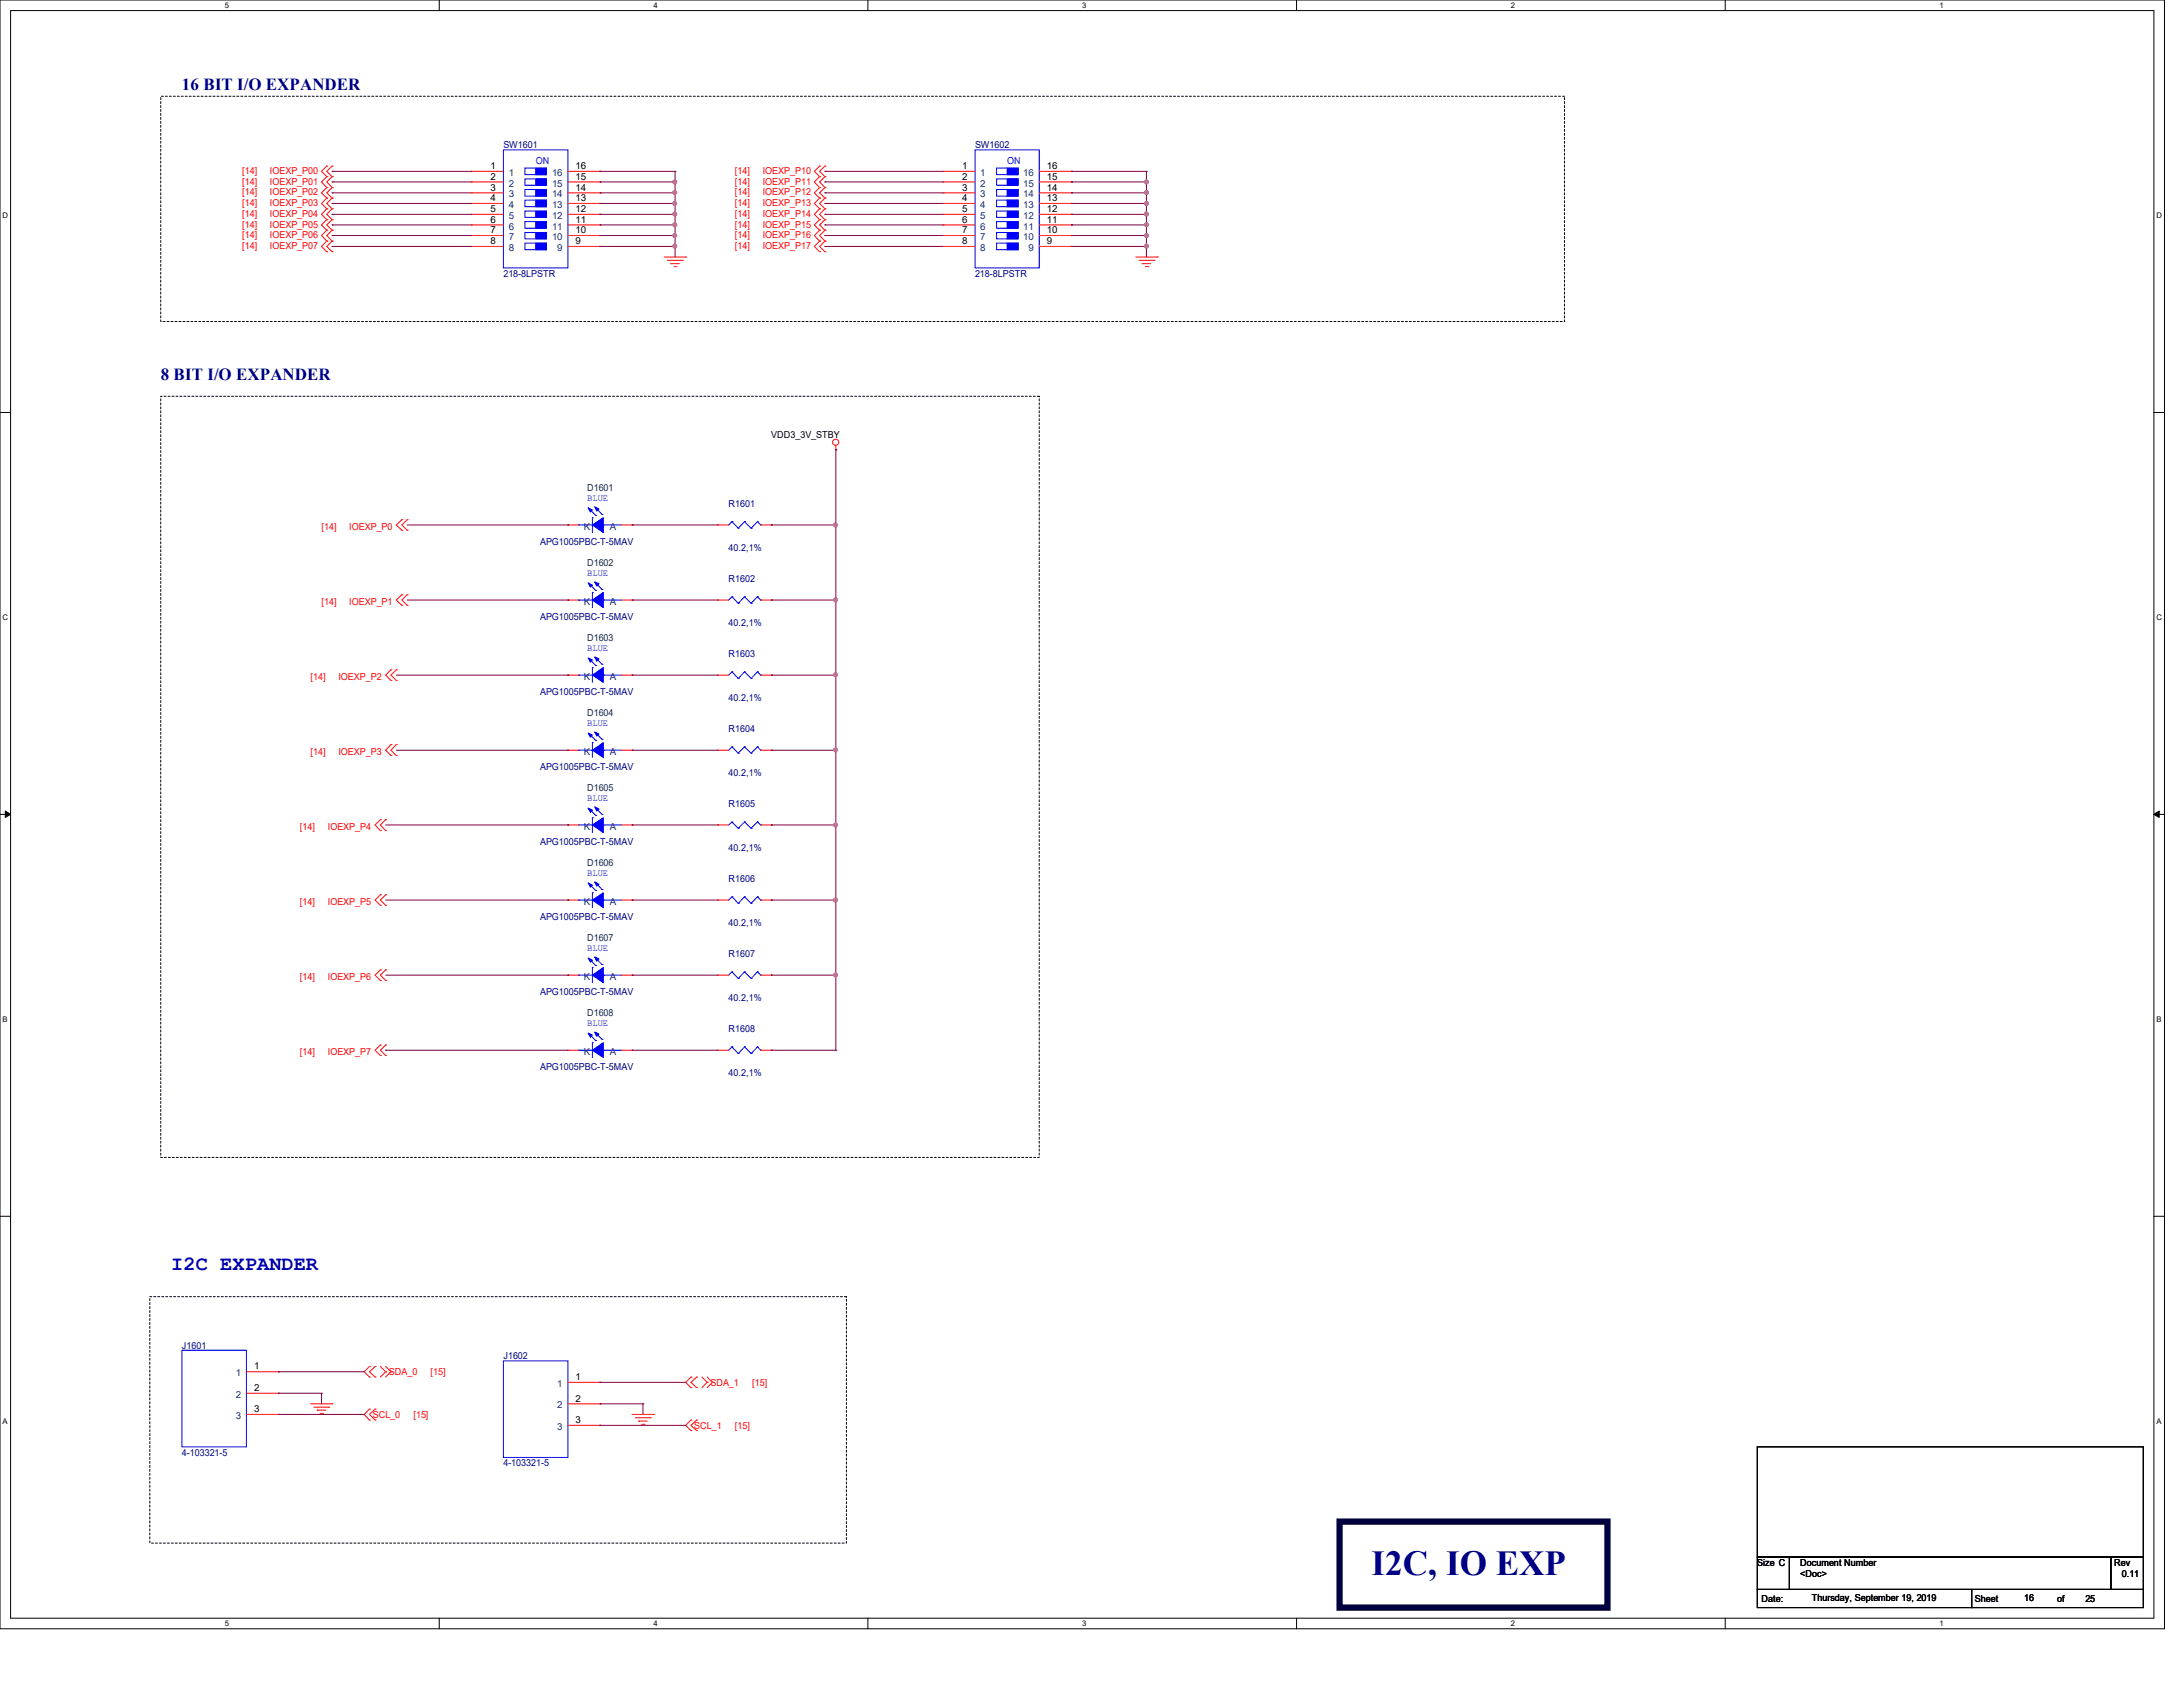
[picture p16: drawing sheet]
<svg xmlns="http://www.w3.org/2000/svg" width="279mm" height="216mm" viewBox="0 0 279 216" stroke-linecap="round" stroke-linejoin="round" font-family="sans-serif">
<defs><g id="words">
<text font-size="4.5" fill="#000080" x="175.6" y="201.6">I2C, IO EXP</text>
<text font-size="2.6" fill="#0000a0" x="21.9" y="162.6">I2C EXPANDER</text>
<g font-size="2.2" fill="#000080">
<text x="23.3" y="11.6">16 BIT I/O EXPANDER</text>
<text x="20.6" y="48.6">8 BIT I/O EXPANDER</text>
</g>
<g font-size="1.2" fill="#f00">
<text x="31" y="23.6">[14]</text>
<text x="31" y="22.3">[14]</text>
<text x="34.5" y="23.6">IOEXP_P01</text>
<text x="34.5" y="22.3">IOEXP_P00</text>
<text x="94.1" y="22.3">[14]</text>
<text x="94.1" y="23.6">[14]</text>
<text x="97.6" y="22.3">IOEXP_P10</text>
<text x="97.6" y="23.6">IOEXP_P11</text>
<text x="31" y="26.4">[14]</text>
<text x="31" y="25">[14]</text>
<text x="31" y="27.7">[14]</text>
<text x="31" y="29.1">[14]</text>
<text x="34.5" y="26.4">IOEXP_P03</text>
<text x="34.5" y="25">IOEXP_P02</text>
<text x="34.5" y="27.7">IOEXP_P04</text>
<text x="34.5" y="29.1">IOEXP_P05</text>
<text x="94.1" y="25">[14]</text>
<text x="94.1" y="26.4">[14]</text>
<text x="94.1" y="27.7">[14]</text>
<text x="94.1" y="29.1">[14]</text>
<text x="97.6" y="25">IOEXP_P12</text>
<text x="97.6" y="26.4">IOEXP_P13</text>
<text x="97.6" y="27.7">IOEXP_P14</text>
<text x="97.6" y="29.1">IOEXP_P15</text>
<text x="31" y="31.8">[14]</text>
<text x="31" y="30.5">[14]</text>
<text x="34.5" y="31.8">IOEXP_P07</text>
<text x="34.5" y="30.5">IOEXP_P06</text>
<text x="94.1" y="30.5">[14]</text>
<text x="94.1" y="31.8">[14]</text>
<text x="97.6" y="30.5">IOEXP_P16</text>
<text x="97.6" y="31.8">IOEXP_P17</text>
<text x="41.1" y="67.8">[14]</text>
<text x="44.7" y="67.8">IOEXP_P0</text>
<text x="41.1" y="77.4">[14]</text>
<text x="44.7" y="77.4">IOEXP_P1</text>
<text x="39.8" y="87">[14]</text>
<text x="43.3" y="87">IOEXP_P2</text>
<text x="39.8" y="96.6">[14]</text>
<text x="43.3" y="96.6">IOEXP_P3</text>
<text x="38.4" y="106.2">[14]</text>
<text x="42" y="106.2">IOEXP_P4</text>
<text x="38.4" y="115.8">[14]</text>
<text x="42" y="115.8">IOEXP_P5</text>
<text x="38.4" y="125.4">[14]</text>
<text x="42" y="125.4">IOEXP_P6</text>
<text x="38.4" y="135">[14]</text>
<text x="42" y="135">IOEXP_P7</text>
<text x="49.8" y="176">SDA_0</text>
<text x="55.1" y="176">[15]</text>
<text x="90.9" y="177.4">SDA_1</text>
<text x="96.3" y="177.4">[15]</text>
<text x="47.7" y="181.5">SCL_0</text>
<text x="52.9" y="181.5">[15]</text>
<text x="88.9" y="182.9">SCL_1</text>
<text x="94.1" y="182.9">[15]</text>
</g>
<g font-size="1.2">
<text x="62.8" y="21.6">1</text>
<text x="62.8" y="23">2</text>
<text x="73.7" y="23">15</text>
<text x="73.7" y="21.6">16</text>
<text x="123.1" y="21.6">1</text>
<text x="123.1" y="23">2</text>
<text x="134" y="23">15</text>
<text x="134" y="21.6">16</text>
<text x="62.8" y="24.4">3</text>
<text x="62.8" y="25.7">4</text>
<text x="62.8" y="27.1">5</text>
<text x="62.8" y="28.5">6</text>
<text x="62.8" y="29.8">7</text>
<text x="73.7" y="29.8">10</text>
<text x="73.7" y="28.5">11</text>
<text x="73.7" y="27.1">12</text>
<text x="73.7" y="25.7">13</text>
<text x="73.7" y="24.4">14</text>
<text x="123.1" y="24.4">3</text>
<text x="123.1" y="25.7">4</text>
<text x="123.1" y="27.1">5</text>
<text x="123.1" y="28.5">6</text>
<text x="123.1" y="29.8">7</text>
<text x="134" y="29.8">10</text>
<text x="134" y="28.5">11</text>
<text x="134" y="27.1">12</text>
<text x="134" y="25.7">13</text>
<text x="134" y="24.4">14</text>
<text x="62.8" y="31.2">8</text>
<text x="73.7" y="31.2">9</text>
<text x="123.1" y="31.2">8</text>
<text x="134" y="31.2">9</text>
<text x="98.7" y="56">VDD3_3V_STBY</text>
<text x="32.5" y="175.3">1</text>
<text x="32.5" y="178">2</text>
<text x="73.7" y="176.6">1</text>
<text x="73.7" y="179.4">2</text>
<text x="32.5" y="180.7">3</text>
<text x="73.7" y="182.1">3</text>
<text x="224.9" y="200.4">Size C</text>
<text x="230.4" y="200.4">Document Number</text>
<text x="230.4" y="201.8">&lt;Doc&gt;</text>
<text x="270.6" y="200.4">Rev</text>
<text x="271.6" y="201.8">0.11</text>
<text x="225.5" y="205.1">Date:</text>
<text x="231.9" y="204.9">Thursday, September 19, 2019</text>
<text x="252.8" y="205.1">Sheet</text>
<text x="259.1" y="204.9">16</text>
<text x="263.3" y="205.1">of</text>
<text x="266.9" y="205.1">25</text>
</g>
<g font-size="1.2" fill="#000080">
<text x="64.4" y="19">SW1601</text>
<text x="124.8" y="19">SW1602</text>
<text x="64.4" y="35.4">218-8LPSTR</text>
<text x="124.8" y="35.4">218-8LPSTR</text>
<text x="93.3" y="64.9">R1601</text>
<text x="69.1" y="69.7">APG1005PBC-T-5MAV</text>
<text x="93.3" y="70.5">40.2,1%</text>
<text x="93.3" y="74.5">R1602</text>
<text x="69.1" y="79.3">APG1005PBC-T-5MAV</text>
<text x="93.3" y="80.1">40.2,1%</text>
<text x="69.1" y="88.9">APG1005PBC-T-5MAV</text>
<text x="93.3" y="84.1">R1603</text>
<text x="93.3" y="89.7">40.2,1%</text>
<text x="93.3" y="93.7">R1604</text>
<text x="69.1" y="98.5">APG1005PBC-T-5MAV</text>
<text x="93.3" y="99.3">40.2,1%</text>
<text x="93.3" y="103.3">R1605</text>
<text x="69.1" y="108.1">APG1005PBC-T-5MAV</text>
<text x="93.3" y="108.9">40.2,1%</text>
<text x="93.3" y="112.9">R1606</text>
<text x="69.1" y="117.7">APG1005PBC-T-5MAV</text>
<text x="93.3" y="118.5">40.2,1%</text>
<text x="93.3" y="122.5">R1607</text>
<text x="69.1" y="127.3">APG1005PBC-T-5MAV</text>
<text x="93.3" y="128.1">40.2,1%</text>
<text x="69.1" y="136.9">APG1005PBC-T-5MAV</text>
<text x="93.3" y="132.1">R1608</text>
<text x="93.3" y="137.8">40.2,1%</text>
<text x="23.3" y="172.6">J1601</text>
<text x="64.4" y="173.9">J1602</text>
<text x="23.3" y="186.3">4-103321-5</text>
<text x="64.4" y="187.7">4-103321-5</text>
</g>
<g font-size="1.2" fill="#004080">
<text x="65.1" y="22.5">1</text>
<text x="65.1" y="23.9">2</text>
<text x="70.7" y="23.9">15</text>
<text x="70.7" y="22.5">16</text>
<text x="125.5" y="22.5">1</text>
<text x="125.5" y="23.9">2</text>
<text x="131" y="23.9">15</text>
<text x="131" y="22.5">16</text>
<text x="65.1" y="25.3">3</text>
<text x="65.1" y="26.6">4</text>
<text x="65.1" y="28">5</text>
<text x="65.1" y="29.4">6</text>
<text x="70.7" y="29.4">11</text>
<text x="70.7" y="28">12</text>
<text x="70.7" y="26.6">13</text>
<text x="70.7" y="25.3">14</text>
<text x="125.5" y="25.3">3</text>
<text x="125.5" y="26.6">4</text>
<text x="125.5" y="28">5</text>
<text x="125.5" y="29.4">6</text>
<text x="131" y="29.4">11</text>
<text x="131" y="28">12</text>
<text x="131" y="26.6">13</text>
<text x="131" y="25.3">14</text>
<text x="65.1" y="30.7">7</text>
<text x="65.1" y="32.1">8</text>
<text x="70.7" y="30.7">10</text>
<text x="71.3" y="32.1">9</text>
<text x="125.5" y="30.7">7</text>
<text x="125.5" y="32.1">8</text>
<text x="131" y="30.7">10</text>
<text x="131.7" y="32.1">9</text>
<text x="74.7" y="67.8">K</text>
<text x="78.1" y="67.8">A</text>
<text x="74.7" y="77.4">K</text>
<text x="78.1" y="77.4">A</text>
<text x="74.7" y="87">K</text>
<text x="78.1" y="87">A</text>
<text x="74.7" y="96.6">K</text>
<text x="78.1" y="96.6">A</text>
<text x="74.7" y="106.2">K</text>
<text x="78.1" y="106.2">A</text>
<text x="74.7" y="115.8">K</text>
<text x="78.1" y="115.8">A</text>
<text x="74.7" y="125.4">K</text>
<text x="78.1" y="125.4">A</text>
<text x="74.7" y="135">K</text>
<text x="78.1" y="135">A</text>
<text x="30.2" y="176.1">1</text>
<text x="30.2" y="178.9">2</text>
<text x="71.3" y="177.5">1</text>
<text x="30.2" y="181.6">3</text>
<text x="71.3" y="180.3">2</text>
<text x="71.3" y="183">3</text>
</g>
<g font-size="1.2" fill="#00f">
<text x="68.6" y="21">ON</text>
<text x="128.9" y="21">ON</text>
<text x="75.1" y="64.1">BLUE</text>
<text x="75.1" y="73.7">BLUE</text>
<text x="75.1" y="83.3">BLUE</text>
<text x="75.1" y="92.9">BLUE</text>
<text x="75.1" y="102.5">BLUE</text>
<text x="75.1" y="112.1">BLUE</text>
<text x="75.1" y="121.7">BLUE</text>
<text x="75.1" y="131.3">BLUE</text>
</g>
<g font-size="1.2" fill="#004040">
<text x="75.1" y="62.9">D1601</text>
<text x="75.1" y="72.4">D1602</text>
<text x="75.1" y="82">D1603</text>
<text x="75.1" y="91.7">D1604</text>
<text x="75.1" y="101.3">D1605</text>
<text x="75.1" y="110.9">D1606</text>
<text x="75.1" y="120.4">D1607</text>
<text x="75.1" y="130">D1608</text>
</g>
<g font-size="1">
<text x="28.8" y="1">5</text>
<text x="83.7" y="1">4</text>
<text x="138.5" y="1">3</text>
<text x="193.4" y="1">2</text>
<text x="248.2" y="1">1</text>
<text x=".3" y="27.9">D</text>
<text x="276" y="27.9">D</text>
<text x=".3" y="79.4">C</text>
<text x="276" y="79.4">C</text>
<text x=".3" y="130.8">B</text>
<text x="276" y="130.8">B</text>
<text x=".3" y="182.2">A</text>
<text x="276" y="182.2">A</text>
<text x="28.8" y="208.1">5</text>
<text x="83.7" y="208.1">4</text>
<text x="138.5" y="208.1">3</text>
<text x="193.4" y="208.1">2</text>
<text x="248.2" y="208.1">1</text>
</g>
</g></defs>
<path d="M0 0h277v208.4h-277zM1.4 1.4h274.3v205.7h-274.3z" fill="none" stroke="#000" stroke-width=".13"/>
<g fill="#fff">
<path d="M28.8 .1h.5v1.1h-.5z"/>
<path d="M28.8 207.2h.5v1.1h-.5z"/>
</g>
<path d="M56.2 0v1.4M56.2 207.1v1.3" fill="none" stroke="#000" stroke-width=".13"/>
<g fill="#fff">
<path d="M83.7 .1h.5v1.1h-.5z"/>
<path d="M83.7 207.2h.5v1.1h-.5z"/>
</g>
<path d="M111.1 0v1.4M111.1 207.1v1.3" fill="none" stroke="#000" stroke-width=".13"/>
<g fill="#fff">
<path d="M138.5 .1h.6v1.1h-.6z"/>
<path d="M138.5 207.2h.6v1.1h-.6z"/>
</g>
<path d="M165.9 0v1.4M165.9 207.1v1.3" fill="none" stroke="#000" stroke-width=".13"/>
<g fill="#fff">
<path d="M193.4 .1h.5v1.1h-.5z"/>
<path d="M193.4 207.2h.5v1.1h-.5z"/>
</g>
<path d="M220.8 0v1.4M220.8 207.1v1.3" fill="none" stroke="#000" stroke-width=".13"/>
<g fill="#fff">
<path d="M248.2 .1h.6v1.1h-.6z"/>
<path d="M248.2 207.2h.6v1.1h-.6z"/>
<path d="M.3 27.1h.8v1.1h-.8z"/>
<path d="M276 27.1h.7v1.1h-.7z"/>
<path d="M.3 78.5h.8v1.1h-.8z"/>
<path d="M276 78.5h.7v1.1h-.7z"/>
</g>
<path d="M0 52.8h1.4M275.7 52.8h1.3" fill="none" stroke="#000" stroke-width=".13"/>
<g fill="#fff">
<path d="M.3 129.9h.7v1.1h-.7z"/>
<path d="M276 129.9h.6v1.1h-.6z"/>
</g>
<path d="M0 104.2h1.4M275.7 104.2h1.3" fill="none" stroke="#000" stroke-width=".13"/>
<path d="M.7 103.8l.7 .4-.7 .4zM275.7 104.2l.7-.4v.8z" fill="#000" stroke="#000" stroke-width=".13"/>
<g fill="#fff">
<path d="M.3 181.4h.7v1.1h-.7z"/>
<path d="M276 181.4h.6v1.1h-.6z"/>
</g>
<path d="M0 155.7h1.4M275.7 155.7h1.3M224.9 185.2h49.4v14.1h-49.4zM224.9 199.3h4.1v4.1h-4.1zM229 199.3h41.2v4.1h-41.2zM270.2 199.3h4.1v4.1h-4.1zM224.9 203.4h27.4v2.3h-27.4zM252.3 203.4h22v2.3h-22z" fill="none" stroke="#000" stroke-width=".13"/>
<path d="M20.6 12.3h179.6v28.8h-179.6zM20.6 50.7h112.4v97.4h-112.4zM19.2 165.9h89.1v31.6h-89.1z" fill="none" stroke="#000" stroke-width=".13" stroke-dasharray=".3 .3"/>
<path d="M171.4 194.7h34.3v11h-34.3z" fill="none" stroke="#000040" stroke-width=".8"/>
<g fill="none" stroke="#f00" stroke-width=".13">
<path d="M41.8 24h.1M41.8 22.6h.1M41.8 26.7h.1M41.8 25.4h.1M41.8 21.3h.1M41.8 28.1h.1M41.8 32.2h.1M41.8 30.9h.1M41.8 29.5h.1M41.8 22.6l-.7 .7 .7 .7M41.8 25.4l-.7 .6 .7 .7M41.8 21.3l-.7 .6 .7 .7"/>
<path d="M41.8 24l-.7 .7 .7 .7M41.8 26.7l-.7 .7 .7 .7M41.8 30.9l-.7 .6 .7 .7M41.8 29.5l-.7 .6 .7 .8M41.8 28.1l-.7 .7 .7 .7M42.5 24h.1M42.5 22.6h.1M42.5 26.7h.1M42.5 25.4h.1M42.5 21.3h.1M42.5 28.1h.1M42.5 32.2h.1"/>
<path d="M42.5 30.9h.1M42.5 29.5h.1M42.5 22.6l-.7 .7 .7 .7M42.5 25.4l-.7 .6 .7 .7M42.5 21.3l-.7 .6 .7 .7M42.5 24l-.7 .7 .7 .7M42.5 26.7l-.7 .7 .7 .7M42.5 30.9l-.7 .6 .7 .7M42.5 29.5l-.7 .6 .7 .8M42.5 28.1l-.7 .7 .7 .7M60.3 21.9h.1M60.3 23.3h.1"/>
<path d="M60.3 24.7h.1M60.3 26h.1M60.3 27.4h.1M60.3 28.8h.1M60.3 30.1h.1M60.3 31.5h.1M60.3 21.9h4.1M60.3 23.3h4.1M60.3 24.7h4.1M60.3 26h4.1M60.3 27.4h4.1M60.3 28.8h4.1"/>
<path d="M60.3 30.1h4.1M60.3 31.5h4.1M72.7 21.9h4.1M72.7 23.3h4.1M72.7 24.7h4.1M72.7 26h4.1M72.7 27.4h4.1M72.7 28.8h4.1M72.7 30.1h4.1M72.7 31.5h4.1M76.8 31.5h.1M76.8 30.1h.1"/>
<path d="M76.8 28.8h.1M76.8 27.4h.1M76.8 26h.1M76.8 24.7h.1M76.8 23.3h.1M76.8 21.9h.1M85 32.9h2.8M85.4 33.3h1.9M85.9 33.7h.1M85.9 33.7h1.1M86.3 34.1h.2M86.5 34.1h.1"/>
<path d="M87.3 33.3h.1M87.8 32.9h.1M104.9 22.6h.1M104.9 21.3h.1M104.9 24h.1M104.9 25.4h.1M104.9 26.7h.1M104.9 28.1h.1M104.9 29.5h.1M104.9 30.9h.1M104.9 32.2h.1M104.9 21.3l-.7 .6 .7 .7"/>
<path d="M104.9 22.6l-.7 .7 .7 .7M104.9 24l-.7 .7 .7 .7M104.9 25.4l-.7 .6 .7 .7M104.9 26.7l-.7 .7 .7 .7M104.9 28.1l-.7 .7 .7 .7M104.9 29.5l-.7 .6 .7 .8M104.9 30.9l-.7 .6 .7 .7M105.6 22.6h.1M105.6 21.3h.1M105.6 24h.1M105.6 25.4h.1M105.6 26.7h.1"/>
<path d="M105.6 28.1h.1M105.6 29.5h.1M105.6 30.9h.1M105.6 32.2h.1M105.6 21.3l-.7 .6 .7 .7M105.6 22.6l-.7 .7 .7 .7M105.6 24l-.7 .7 .7 .7M105.6 25.4l-.7 .6 .7 .7M105.6 26.7l-.7 .7 .7 .7M105.6 28.1l-.7 .7 .7 .7M105.6 29.5l-.7 .6 .7 .8M105.6 30.9l-.7 .6 .7 .7"/>
<path d="M120.7 21.9h.1M120.7 23.3h.1M120.7 24.7h.1M120.7 26h.1M120.7 27.4h.1M120.7 28.8h.1M120.7 30.1h.1M120.7 31.5h.1M120.7 21.9h4.1M120.7 23.3h4.1M120.7 24.7h4.1M120.7 26h4.1"/>
<path d="M120.7 27.4h4.1M120.7 28.8h4.1M120.7 30.1h4.1M120.7 31.5h4.1M133 21.9h4.2M133 23.3h4.2M133 24.7h4.2M133 26h4.2M133 27.4h4.2M133 28.8h4.2M133 30.1h4.2M133 31.5h4.2"/>
<path d="M137.2 31.5h.1M137.2 30.1h.1M137.2 28.8h.1M137.2 27.4h.1M137.2 26h.1M137.2 24.7h.1M137.2 23.3h.1M137.2 21.9h.1M145.4 32.9h2.7M145.8 33.3h1.9M146.2 33.7h.1M146.2 33.7h1.1"/>
<path d="M146.6 34.1h.3M146.9 34.1h.1M147.7 33.3h.1M148.1 32.9h.1M107 57.6h.1M107 57v.6M51.4 66.5h.1M51.4 67.9h.1M51.4 76.1h.1M51.4 77.5h.1M51.4 66.5l-.7 .7 .7 .7M51.4 76.1l-.7 .7 .7 .7"/>
<path d="M52.1 66.5h.1M52.1 67.9h.1M52.1 76.1h.1M52.1 77.5h.1M52.1 66.5l-.7 .7 .7 .7M52.1 76.1l-.7 .7 .7 .7M72.7 76.8h.1M72.7 67.2h.1M72.7 76.8h1.3M72.7 67.2h1.3M79.5 76.8h1.4M79.5 67.2h1.4"/>
<path d="M80.9 76.8h.1M80.9 67.2h.1M91.9 67.2h.1M91.9 76.8h.1M91.9 76.8h1.4M91.9 67.2h1.4M97.4 76.8h1.3M97.4 67.2h1.3M98.7 67.2h.1M98.7 76.8h.1M50 85.7h.1M50 87.1h.1"/>
<path d="M50 95.3h.1M50 96.7h.1M50 85.7l-.6 .7 .6 .7M50 95.3l-.6 .7 .6 .7M50.7 85.7h.1M50.7 87.1h.1M50.7 95.3h.1M50.7 96.7h.1M50.7 85.7l-.7 .7 .7 .7M50.7 95.3l-.7 .7 .7 .7M72.7 86.4h.1M72.7 96h.1"/>
<path d="M72.7 86.4h1.3M72.7 96h1.3M79.5 86.4h1.4M79.5 96h1.4M80.9 86.4h.1M80.9 96h.1M91.9 86.4h.1M91.9 96h.1M91.9 86.4h1.4M91.9 96h1.4M97.4 86.4h1.3M97.4 96h1.3"/>
<path d="M98.7 86.4h.1M98.7 96h.1M48.7 104.9h.1M48.7 106.3h.1M48.7 114.5h.1M48.7 115.9h.1M48.7 104.9l-.7 .7 .7 .7M48.7 114.5l-.7 .7 .7 .7M49.4 104.9h.1M49.4 106.3h.1M49.4 114.5h.1M49.4 115.9h.1"/>
<path d="M49.4 104.9l-.7 .7 .7 .7M49.4 114.5l-.7 .7 .7 .7M72.7 105.6h.1M72.7 115.2h.1M72.7 105.6h1.3M72.7 115.2h1.3M79.5 105.6h1.4M79.5 115.2h1.4M80.9 105.6h.1M80.9 115.2h.1M91.9 105.6h.1M91.9 115.2h.1"/>
<path d="M91.9 105.6h1.4M91.9 115.2h1.4M97.4 105.6h1.3M97.4 115.2h1.3M98.7 105.6h.1M98.7 115.2h.1M48.7 124.1h.1M48.7 125.5h.1M48.7 133.7h.1M48.7 135.1h.1M48.7 124.1l-.7 .7 .7 .7M48.7 133.7l-.7 .7 .7 .7"/>
<path d="M49.4 124.1h.1M49.4 125.5h.1M49.4 133.7h.1M49.4 135.1h.1M49.4 124.1l-.7 .7 .7 .7M49.4 133.7l-.7 .7 .7 .7M72.7 124.8h.1M72.7 134.4h.1M72.7 124.8h1.3M72.7 134.4h1.3M79.5 124.8h1.4M79.5 134.4h1.4"/>
<path d="M80.9 124.8h.1M80.9 134.4h.1M91.9 124.8h.1M91.9 134.4h.1M91.9 124.8h1.4M91.9 134.4h1.4M97.4 124.8h1.3M97.4 134.4h1.3M98.7 124.8h.1M98.7 134.4h.1M31.5 175.6h4.1M31.5 178.3h4.1"/>
<path d="M35.6 175.6h.1M35.6 178.3h.1M39.8 179.7h2.7M42.5 179.7h.1M47.3 174.9h.1M47.3 176.2h.1M47.3 174.9l-.7 .7 .7 .6M48 176.2h.1M48 174.9h.1M48 174.9l-.7 .7 .7 .6M48.7 174.9l.7 .7M49.4 175.6h.1"/>
<path d="M49.4 175.6l-.7 .6M49.4 174.9l.6 .7M50 175.6h.1M50 175.6l-.6 .6M72.7 179.7h4.1M72.7 176.9h4.1M76.8 176.9h.1M76.8 179.7h.1M88.4 176.2h.1M88.4 177.6h.1M88.4 176.2l-.6 .7 .6 .7M89.2 177.6h.1"/>
<path d="M89.2 176.2h.1M89.2 176.2l-.8 .7 .8 .7M89.8 176.2l.7 .7M90.5 176.9h.1M90.5 176.9l-.7 .7M90.5 176.2l.7 .7M91.2 176.9h.1M91.2 176.9l-.7 .7M31.5 181h4.1M35.6 181h.1M40.2 180.1h1.9M40.6 180.5h.1"/>
<path d="M40.6 180.5h1.1M41 180.9h.3M41.3 180.9h.1M42.1 180.1h.1M47.3 180.3h.1M47.3 181.7h.1M47.3 180.3l-.7 .7 .7 .7M48 181.7h.1M48 180.3h.1M48 180.3l-.7 .7 .7 .7M72.7 182.4h4.1M76.8 182.4h.1"/>
<path d="M80.9 181h2.8M81.3 181.4h1.9M81.7 181.9h.1M81.7 181.9h1.1M82.1 182.3h.3M82.4 182.3h.1M83.2 181.4h.1M83.7 181h.1M88.4 181.7h.1M88.4 183.1h.1M88.4 181.7l-.6 .7 .6 .7M89.2 183.1h.1"/>
<path d="M89.2 181.7h.1M89.2 181.7l-.8 .7 .8 .7"/>
<circle cx="107" cy="56.6" r=".39"/>
</g>
<g fill="none" stroke="#00f" stroke-width=".13">
<path d="M64.4 19.2h8.3v15.1h-8.3zM124.8 19.2h8.2v15.1h-8.2zM67.2 21.5h2.7v.9h-2.7zM67.2 22.9h2.7v.8h-2.7zM67.2 24.3h2.7v.8h-2.7zM67.2 25.6h2.7v.9h-2.7zM67.2 28.4h2.7v.8h-2.7zM67.2 27h2.7v.8h-2.7zM67.2 29.8h2.7v.8h-2.7zM67.2 31.1h2.7v.9h-2.7zM127.6 21.5h2.7v.9h-2.7zM127.6 22.9h2.7v.8h-2.7z"/>
<path d="M127.6 24.3h2.7v.8h-2.7zM127.6 25.6h2.7v.9h-2.7zM127.6 28.4h2.7v.8h-2.7zM127.6 27h2.7v.8h-2.7zM127.6 29.8h2.7v.8h-2.7zM127.6 31.1h2.7v.9h-2.7zM74 76.8h.1M74 67.2h.1M74 76.8h2.8M74 67.2h2.8M75.4 74.7l.8 .9M75.4 65.2l.8 .8"/>
<path d="M75.8 75.8h.1M75.8 66.3h.1M75.8 66.3v1.9M75.8 75.8v2M76.2 75.6h.1M76.2 66h.1M76.2 74.6l.8 .8M76.2 65l.8 .8M77 75.4h.1M77 65.8h.1M77.2 76.8h.1M77.2 67.2h.1"/>
<path d="M77.2 76.8h2.3M77.2 67.2h2.3M93.7 66.8h.1M93.7 76.4h.1M93.7 66.8l-.4 .4M93.7 66.8l.8 .8M93.7 76.4l-.4 .4M93.7 76.4l.8 .8M94.5 67.6h.1M94.5 77.2h.1M95.3 66.8h.1M95.3 76.4h.1"/>
<path d="M95.3 66.8l-.8 .8M95.3 66.8l.8 .8M95.3 76.4l-.8 .8M95.3 76.4l.8 .8M96.1 67.6h.1M96.1 77.2h.1M96.9 66.8h.1M96.9 76.4h.1M96.9 66.8l-.8 .8M96.9 66.8l.5 .4M96.9 76.4l-.8 .8M96.9 76.4l.5 .4"/>
<path d="M97.4 67.2h.1M97.4 76.8h.1M74 86.4h.1M74 96h.1M74 86.4h2.8M74 96h2.8M75.4 84.3l.8 .9M75.4 93.9l.8 .8M75.8 85.4h.1M75.8 95h.1M75.8 85.4v1.9M75.8 95v1.9"/>
<path d="M76.2 85.2h.1M76.2 94.7h.1M76.2 84.2l.8 .8M76.2 93.8l.8 .8M77 85h.1M77 94.6h.1M77.2 86.4h.1M77.2 96h.1M77.2 86.4h2.3M77.2 96h2.3M93.7 86h.1M93.7 95.6h.1"/>
<path d="M93.7 86l-.4 .4M93.7 86l.8 .8M93.7 95.6l-.4 .4M93.7 95.6l.8 .8M94.5 86.8h.1M94.5 96.4h.1M95.3 86h.1M95.3 95.6h.1M95.3 86l-.8 .8M95.3 86l.8 .8M95.3 95.6l-.8 .8M95.3 95.6l.8 .8"/>
<path d="M96.1 86.8h.1M96.1 96.4h.1M96.9 86h.1M96.9 95.6h.1M96.9 86l-.8 .8M96.9 86l.5 .4M96.9 95.6l-.8 .8M96.9 95.6l.5 .4M97.4 86.4h.1M97.4 96h.1M74 105.6h.1M74 115.2h.1"/>
<path d="M74 105.6h2.8M74 115.2h2.8M75.4 103.5l.8 .9M75.4 113.2l.8 .8M75.8 104.6h.1M75.8 114.3h.1M75.8 104.6v2M75.8 114.3v1.9M76.2 104.4h.1M76.2 114h.1M76.2 103.4l.8 .8M76.2 113l.8 .8"/>
<path d="M77 104.2h.1M77 113.8h.1M77.2 105.6h.1M77.2 115.2h.1M77.2 105.6h2.3M77.2 115.2h2.3M93.7 105.2h.1M93.7 114.8h.1M93.7 105.2l-.4 .4M93.7 105.2l.8 .8M93.7 114.8l-.4 .4M93.7 114.8l.8 .8"/>
<path d="M94.5 106h.1M94.5 115.6h.1M95.3 105.2h.1M95.3 114.8h.1M95.3 105.2l-.8 .8M95.3 105.2l.8 .8M95.3 114.8l-.8 .8M95.3 114.8l.8 .8M96.1 106h.1M96.1 115.6h.1M96.9 105.2h.1M96.9 114.8h.1"/>
<path d="M96.9 105.2l-.8 .8M96.9 105.2l.5 .4M96.9 114.8l-.8 .8M96.9 114.8l.5 .4M97.4 105.6h.1M97.4 115.2h.1M74 124.8h.1M74 134.4h.1M74 124.8h2.8M74 134.4h2.8M75.4 122.7l.8 .9M75.4 132.3l.8 .9"/>
<path d="M75.8 123.8h.1M75.8 133.4h.1M75.8 123.8v2M75.8 133.4v1.9M76.2 123.6h.1M76.2 133.2h.1M76.2 122.6l.8 .8M76.2 132.2l.8 .8M77 123.4h.1M77 133h.1M77.2 124.8h.1M77.2 134.4h.1"/>
<path d="M77.2 124.8h2.3M77.2 134.4h2.3M93.7 124.4h.1M93.7 134h.1M93.7 124.4l-.4 .4M93.7 124.4l.8 .8M93.7 134l-.4 .4M93.7 134l.8 .8M94.5 125.2h.1M94.5 134.8h.1M95.3 124.4h.1M95.3 134h.1"/>
<path d="M95.3 124.4l-.8 .8M95.3 124.4l.8 .8M95.3 134l-.8 .8M95.3 134l.8 .8M96.1 125.2h.1M96.1 134.8h.1M96.9 124.4h.1M96.9 134h.1M96.9 124.4l-.8 .8M96.9 124.4l.5 .4M96.9 134l-.8 .8M96.9 134l.5 .4"/>
<path d="M97.4 124.8h.1M97.4 134.4h.1M23.3 172.8h8.2v12.4h-8.2zM64.4 174.2h8.3v12.3h-8.3z"/>
</g>
<g fill="#00f" stroke="#00f" stroke-width=".13">
<path d="M75.8 124.8l1.4-1v2z" fill-rule="evenodd"/>
<path d="M75.3 122.6l.5 .3-.2 .2z" fill-rule="evenodd"/>
<path d="M76.1 122.5l.6 .2-.3 .3z" fill-rule="evenodd"/>
<path d="M75.8 76.8l1.4-1v2z" fill-rule="evenodd"/>
<path d="M75.3 74.6l.5 .3-.2 .2z" fill-rule="evenodd"/>
<path d="M76.1 74.5l.6 .2-.3 .3z" fill-rule="evenodd"/>
<path d="M68.6 21.5h1.3v.9h-1.3z" fill-rule="evenodd"/>
<path d="M68.6 22.9h1.3v.8h-1.3z" fill-rule="evenodd"/>
<path d="M68.6 24.3h1.3v.8h-1.3z" fill-rule="evenodd"/>
<path d="M68.6 25.6h1.3v.9h-1.3z" fill-rule="evenodd"/>
<path d="M68.6 28.4h1.3v.8h-1.3z" fill-rule="evenodd"/>
<path d="M68.6 29.8h1.3v.8h-1.3z" fill-rule="evenodd"/>
<path d="M68.6 27h1.3v.8h-1.3z" fill-rule="evenodd"/>
<path d="M68.6 31.1h1.3v.9h-1.3z" fill-rule="evenodd"/>
<path d="M75.8 105.6l1.4-1v2z" fill-rule="evenodd"/>
<path d="M75.3 103.4l.5 .3-.2 .3z" fill-rule="evenodd"/>
<path d="M76.1 103.3l.6 .2-.3 .3z" fill-rule="evenodd"/>
<path d="M75.8 67.2l1.4-.9v1.9z" fill-rule="evenodd"/>
<path d="M75.3 65l.5 .3-.2 .2z" fill-rule="evenodd"/>
<path d="M76.1 64.9l.6 .3-.3 .2z" fill-rule="evenodd"/>
<path d="M128.9 21.5h1.4v.9h-1.4z" fill-rule="evenodd"/>
<path d="M128.9 22.9h1.4v.8h-1.4z" fill-rule="evenodd"/>
<path d="M128.9 24.3h1.4v.8h-1.4z" fill-rule="evenodd"/>
<path d="M128.9 25.6h1.4v.9h-1.4z" fill-rule="evenodd"/>
<path d="M128.9 28.4h1.4v.8h-1.4z" fill-rule="evenodd"/>
<path d="M128.9 29.8h1.4v.8h-1.4z" fill-rule="evenodd"/>
<path d="M128.9 27h1.4v.8h-1.4z" fill-rule="evenodd"/>
<path d="M128.9 31.1h1.4v.9h-1.4z" fill-rule="evenodd"/>
<path d="M75.8 134.4l1.4-1v1.9z" fill-rule="evenodd"/>
<path d="M75.3 132.2l.5 .3-.2 .3z" fill-rule="evenodd"/>
<path d="M76.1 132.1l.6 .2-.3 .3z" fill-rule="evenodd"/>
<path d="M75.8 86.4l1.4-1v1.9z" fill-rule="evenodd"/>
<path d="M75.3 84.2l.5 .3-.2 .3z" fill-rule="evenodd"/>
<path d="M76.1 84.1l.6 .2-.3 .3z" fill-rule="evenodd"/>
<path d="M75.8 115.2l1.4-.9v1.9z" fill-rule="evenodd"/>
<path d="M75.3 113l.5 .3-.2 .2z" fill-rule="evenodd"/>
<path d="M76.1 112.9l.6 .3-.3 .2z" fill-rule="evenodd"/>
<path d="M75.8 96l1.4-1v1.9z" fill-rule="evenodd"/>
<path d="M75.3 93.8l.5 .3-.2 .3z" fill-rule="evenodd"/>
<path d="M76.1 93.7l.6 .2-.3 .3z" fill-rule="evenodd"/>
</g>
<g fill="none" stroke="#800040" stroke-width=".13">
<path d="M42.5 21.9h.1M42.5 23.3h.1M42.5 24.7h.1M42.5 26h.1M42.5 31.5h.1M42.5 30.1h.1M42.5 28.8h.1M42.5 27.4h.1M42.5 21.9h17.8M42.5 23.3h17.8M42.5 24.7h17.8M42.5 26h17.8"/>
<path d="M42.5 31.5h17.8M42.5 30.1h17.8M42.5 28.8h17.8M42.5 27.4h17.8M76.8 21.9h.1M76.8 23.3h.1M76.8 24.7h.1M76.8 26h.1M76.8 27.4h.1M76.8 28.8h.1M76.8 30.1h.1M76.8 31.5h.1"/>
<path d="M76.8 21.9h9.6M76.8 23.3h9.6M76.8 24.7h9.6M76.8 26h9.6M76.8 31.5h9.6M76.8 30.1h9.6M76.8 28.8h9.6M76.8 27.4h9.6M86.4 21.9h.1M86.4 23.3h.1M86.4 24.7h.1M86.4 26h.1"/>
<path d="M86.4 27.4h.1M86.4 28.8h.1M86.4 30.1h.1M86.4 31.5h.1M86.4 21.9v11M105.6 21.9h.1M105.6 23.3h.1M105.6 24.7h.1M105.6 26h.1M105.6 31.5h.1M105.6 30.1h.1M105.6 28.8h.1"/>
<path d="M105.6 27.4h.1M105.6 21.9h15.1M105.6 23.3h15.1M105.6 24.7h15.1M105.6 26h15.1M105.6 31.5h15.1M105.6 30.1h15.1M105.6 28.8h15.1M105.6 27.4h15.1M137.2 21.9h.1M137.2 23.3h.1M137.2 24.7h.1"/>
<path d="M137.2 26h.1M137.2 27.4h.1M137.2 28.8h.1M137.2 30.1h.1M137.2 31.5h.1M137.2 21.9h9.5M137.2 23.3h9.5M137.2 24.7h9.5M137.2 26h9.5M137.2 31.5h9.5M137.2 30.1h9.5M137.2 28.8h9.5"/>
<path d="M137.2 27.4h9.5M146.7 21.9h.1M146.7 23.3h.1M146.7 24.7h.1M146.7 26h.1M146.7 27.4h.1M146.7 28.8h.1M146.7 30.1h.1M146.7 31.5h.1M146.7 21.9v11M107 57.6h.1M107 57.6v76.8"/>
<path d="M52.1 67.2h20.6M52.1 76.8h20.6M72.7 67.2h.1M72.7 76.8h.1M80.9 67.2h.1M80.9 76.8h.1M80.9 67.2h11M80.9 76.8h11M98.7 67.2h.1M98.7 76.8h.1M98.7 67.2h8.3M98.7 76.8h8.3"/>
<path d="M107 76.8h.1M50.7 86.4h22M50.7 96h22M72.7 86.4h.1M72.7 96h.1M80.9 86.4h.1M80.9 96h.1M80.9 86.4h11M80.9 96h11M98.7 86.4h.1M98.7 96h.1M98.7 86.4h8.3"/>
<path d="M98.7 96h8.3M107 86.4h.1M107 96h.1M49.4 105.6h23.3M49.4 115.2h23.3M72.7 105.6h.1M72.7 115.2h.1M80.9 105.6h.1M80.9 115.2h.1M80.9 105.6h11M80.9 115.2h11M98.7 105.6h.1"/>
<path d="M98.7 115.2h.1M98.7 105.6h8.3M98.7 115.2h8.3M107 105.6h.1M107 115.2h.1M49.4 134.4h.1M49.4 124.8h23.3M49.4 134.4h23.3M72.7 124.8h.1M80.9 124.8h.1M80.9 134.4h.1M80.9 124.8h11"/>
<path d="M80.9 134.4h11M98.7 124.8h.1M98.7 134.4h.1M98.7 124.8h8.3M98.7 134.4h8.3M107 124.8h.1M107 134.4h.1M35.6 175.6h.1M35.6 178.3h.1M35.6 175.6h11M35.6 178.3h5.5M41.1 178.3h.1"/>
<path d="M41.1 178.3v1.4M76.8 176.9h.1M76.8 179.7h.1M76.8 176.9h11M76.8 179.7h5.5M82.3 179.7h.1M82.3 179.7v1.3M35.6 181h.1M35.6 181h11M76.8 182.4h.1M76.8 182.4h11"/>
</g>
<g fill="#f0f" stroke="#f0f" stroke-width=".13">
<circle cx="86.4" cy="23.3" r=".25"/>
<circle cx="86.4" cy="24.6" r=".25"/>
<circle cx="86.4" cy="27.4" r=".25"/>
<circle cx="86.4" cy="26" r=".25"/>
<circle cx="86.4" cy="28.8" r=".25"/>
<circle cx="86.4" cy="30.1" r=".25"/>
<circle cx="86.4" cy="31.5" r=".25"/>
<circle cx="146.7" cy="23.3" r=".25"/>
<circle cx="146.7" cy="24.6" r=".25"/>
<circle cx="146.7" cy="26" r=".25"/>
<circle cx="146.7" cy="27.4" r=".25"/>
<circle cx="146.7" cy="28.8" r=".25"/>
<circle cx="146.7" cy="30.1" r=".25"/>
<circle cx="146.7" cy="31.5" r=".25"/>
<circle cx="106.9" cy="67.2" r=".25"/>
<circle cx="106.9" cy="76.8" r=".25"/>
<circle cx="106.9" cy="115.2" r=".25"/>
<circle cx="106.9" cy="86.4" r=".25"/>
<circle cx="106.9" cy="96" r=".25"/>
<circle cx="106.9" cy="105.6" r=".25"/>
<circle cx="106.9" cy="124.8" r=".25"/>
</g>
<use href="#words"/>
</svg>
